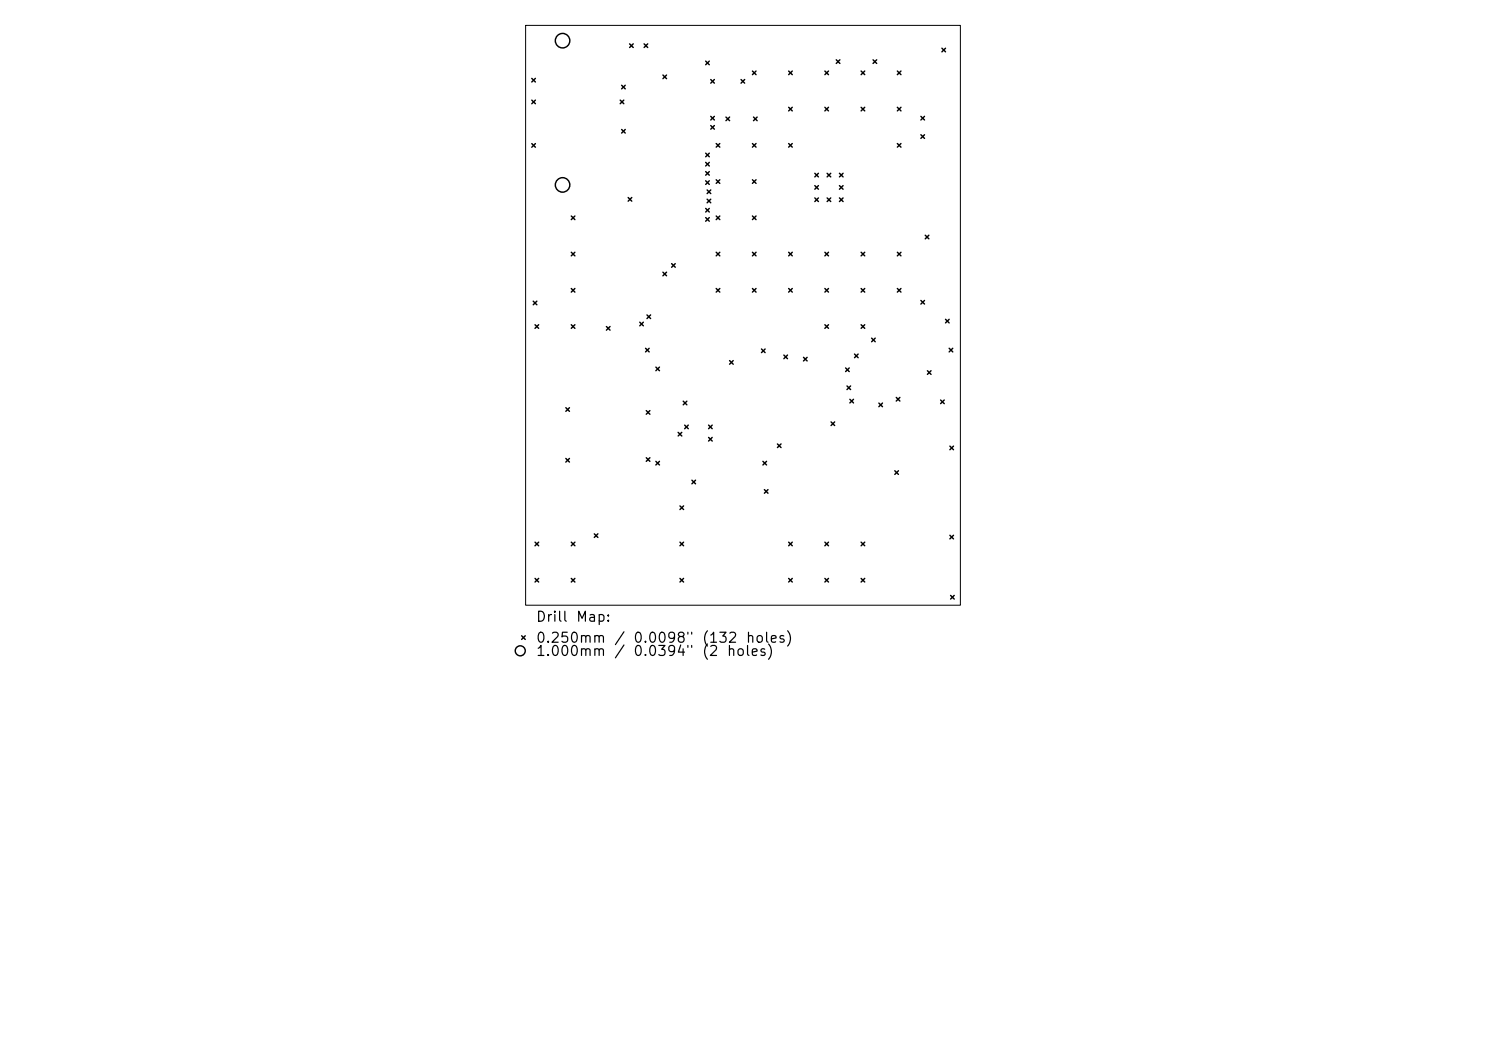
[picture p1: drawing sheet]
<svg xmlns="http://www.w3.org/2000/svg" width="297mm" height="210mm" viewBox="0 0 297 210" stroke-linecap="round" stroke-linejoin="round" font-family="sans-serif">
<defs><g id="words">
<g font-size="2">
<text x="107" y="124.7">Drill</text>
<text x="115" y="124.7">Map:</text>
<text x="107" y="128.9">0.250mm</text>
<text x="107" y="131.6">1.000mm</text>
<text x="122.6" y="128.9">/</text>
<text x="126.4" y="128.9">0.0098&quot;</text>
<text x="126.4" y="131.6">0.0394&quot;</text>
<text x="140.2" y="128.9">(132</text>
<text x="140.2" y="131.6">(2</text>
<text x="148.9" y="128.9">holes)</text>
</g>
</g></defs>
<path d="M105.1 5.1h86.8v115.8h-86.8z" fill="none" stroke="#000" stroke-width=".2"/>
<g fill="none" stroke="#000" stroke-width=".29">
<path d="M106.3 15.7l.7 .7M107 15.7l-.7 .7M124.2 17l.8 .8M125 17l-.8 .8M125.8 8.8l.8 .7M126.6 8.8l-.8 .7M128.7 8.8l.8 .7M129.5 8.8l-.8 .7M132.5 15l.7 .7M133.2 15l-.7 .7M141 12.2l.8 .7M141.8 12.2l-.8 .7"/>
<path d="M142.1 15.9l.7 .7M142.8 15.9l-.7 .7M148.1 15.9l.7 .7M148.8 15.9l-.7 .7M150.4 14.2l.7 .7M151.1 14.2l-.7 .7M157.6 14.2l.7 .7M158.3 14.2l-.7 .7M164.9 14.2l.7 .7M165.6 14.2l-.7 .7M167.1 12l.8 .7M167.9 12l-.8 .7"/>
<path d="M172.1 14.2l.7 .7M172.8 14.2l-.7 .7M174.5 12l.7 .7M175.2 12l-.7 .7M179.3 14.2l.8 .7M180.1 14.2l-.8 .7M188.3 9.6l.7 .8M189 9.6l-.7 .8M106.3 20l.7 .7M106.3 28.7l.7 .7M107 20l-.7 .7M107 28.7l-.7 .7"/>
<path d="M124 20l.7 .7M124.2 25.9l.8 .7M124.7 20l-.7 .7M125 25.9l-.8 .7M125.5 39.5l.8 .7M126.3 39.5l-.8 .7M141 30.6l.8 .7M141 32.4l.8 .8M141 34.3l.8 .7M141 36.1l.8 .7M141.3 38l.8 .7M141.3 39.8l.8 .7"/>
<path d="M141.8 30.6l-.8 .7M141.8 32.4l-.8 .8M141.8 34.3l-.8 .7M141.8 36.1l-.8 .7M142.1 38l-.8 .7M142.1 39.8l-.8 .7M142.1 23.2l.7 .8M142.1 25.1l.7 .7M142.8 23.2l-.7 .8M142.8 25.1l-.7 .7M143.1 35.9l.8 .7M143.1 28.7l.8 .7"/>
<path d="M143.9 28.7l-.8 .7M143.9 35.9l-.8 .7M145.1 23.4l.7 .7M145.8 23.4l-.7 .7M150.4 35.9l.7 .7M150.4 28.7l.7 .7M150.6 23.4l.7 .7M151.1 28.7l-.7 .7M151.1 35.9l-.7 .7M151.3 23.4l-.7 .7M157.6 21.4l.7 .8M157.6 28.7l.7 .7"/>
<path d="M158.3 21.4l-.7 .8M158.3 28.7l-.7 .7M162.9 34.6l.7 .7M162.9 37.1l.7 .7M162.9 39.5l.7 .8M163.6 34.6l-.7 .7M163.6 37.1l-.7 .7M163.6 39.5l-.7 .8M164.9 21.4l.7 .8M165.3 39.5l.7 .8M165.3 34.6l.7 .7M165.6 21.4l-.7 .8"/>
<path d="M166 34.6l-.7 .7M166 39.5l-.7 .8M167.8 39.5l.7 .8M167.8 34.6l.7 .7M167.8 37.1l.7 .7M168.5 34.6l-.7 .7M168.5 37.1l-.7 .7M168.5 39.5l-.7 .8M172.1 21.4l.7 .8M172.8 21.4l-.7 .8M179.3 21.4l.8 .8M179.3 28.7l.8 .7"/>
<path d="M180.1 21.4l-.8 .8M180.1 28.7l-.8 .7M184.1 23.2l.7 .8M184.1 26.9l.7 .8M184.8 23.2l-.7 .8M184.8 26.9l-.7 .8M114.2 43.2l.7 .7M114.2 50.4l.7 .7M114.2 57.6l.7 .8M114.9 57.6l-.7 .8M114.9 43.2l-.7 .7M114.9 50.4l-.7 .7"/>
<path d="M132.5 54.4l.7 .7M133.2 54.4l-.7 .7M134.2 52.7l.8 .7M135 52.7l-.8 .7M141 41.6l.8 .8M141 43.5l.8 .7M141.8 41.6l-.8 .8M141.8 43.5l-.8 .7M143.1 43.2l.8 .7M143.1 50.4l.8 .7M143.1 57.6l.8 .8M143.9 43.2l-.8 .7"/>
<path d="M143.9 50.4l-.8 .7M143.9 57.6l-.8 .8M150.4 43.2l.7 .7M150.4 50.4l.7 .7M150.4 57.6l.7 .8M151.1 50.4l-.7 .7M151.1 43.2l-.7 .7M151.1 57.6l-.7 .8M157.6 57.6l.7 .8M157.6 50.4l.7 .7M158.3 57.6l-.7 .8M158.3 50.4l-.7 .7"/>
<path d="M164.9 50.4l.7 .7M164.9 57.6l.7 .8M165.6 50.4l-.7 .7M165.6 57.6l-.7 .8M172.1 50.4l.7 .7M172.1 57.6l.7 .8M172.8 50.4l-.7 .7M172.8 57.6l-.7 .8M179.3 50.4l.8 .7M179.3 57.6l.8 .8M180.1 50.4l-.8 .7M180.1 57.6l-.8 .8"/>
<path d="M184.9 47l.7 .7M185.6 47l-.7 .7M106.6 60.2l.7 .7M106.9 64.9l.8 .7M107.3 60.2l-.7 .7M107.7 64.9l-.8 .7M114.2 64.9l.7 .7M114.9 64.9l-.7 .7M121.2 65.2l.7 .8M121.9 65.2l-.7 .8M127.9 64.4l.7 .7M128.6 64.4l-.7 .7"/>
<path d="M129 69.6l.7 .7M129.3 62.9l.7 .8M129.7 69.6l-.7 .7M130 62.9l-.7 .8M131.1 73.4l.7 .7M131.8 73.4l-.7 .7M145.8 72.1l.7 .7M146.5 72.1l-.7 .7M152.2 69.7l.7 .8M152.9 69.7l-.7 .8M156.7 71l.7 .7M157.4 71l-.7 .7"/>
<path d="M160.6 71.4l.7 .7M161.3 71.4l-.7 .7M164.9 64.9l.7 .7M165.6 64.9l-.7 .7M169 73.5l.7 .7M169.3 77.1l.7 .7M169.7 73.5l-.7 .7M169.9 79.8l.7 .7M170 77.1l-.7 .7M170.6 79.8l-.7 .7M170.8 70.8l.7 .7M171.5 70.8l-.7 .7"/>
<path d="M172.1 64.9l.7 .7M172.8 64.9l-.7 .7M174.2 67.6l.7 .7M174.9 67.6l-.7 .7M179.1 79.4l.8 .7M179.9 79.4l-.8 .7M184.1 60l.7 .8M184.8 60l-.7 .8M185.4 74.1l.7 .7M186.1 74.1l-.7 .7M188 79.9l.7 .8M188.7 79.9l-.7 .8"/>
<path d="M189 63.8l.7 .7M189.7 69.6l.7 .7M189.7 63.8l-.7 .7M190.4 69.6l-.7 .7M113.1 81.5l.7 .7M113.1 91.6l.7 .7M113.8 81.5l-.7 .7M113.8 91.6l-.7 .7M129.2 82l.7 .8M129.2 91.5l.7 .7M129.9 82l-.7 .8M129.9 91.5l-.7 .7"/>
<path d="M131.1 92.2l.7 .7M131.8 92.2l-.7 .7M135.5 86.4l.8 .7M136.3 86.4l-.8 .7M136.6 80.2l.7 .7M136.8 84.9l.8 .8M137.3 80.2l-.7 .7M137.6 84.9l-.8 .8M138.3 95.9l.7 .8M139 95.9l-.7 .8M141.6 84.9l.7 .8M141.6 87.4l.7 .7"/>
<path d="M142.3 84.9l-.7 .8M142.3 87.4l-.7 .7M152.5 92.2l.7 .7M152.8 97.8l.7 .8M153.2 92.2l-.7 .7M153.5 97.8l-.7 .8M155.4 88.7l.7 .7M156.1 88.7l-.7 .7M166.1 84.3l.7 .7M166.8 84.3l-.7 .7M175.7 80.5l.7 .8M176.4 80.5l-.7 .8"/>
<path d="M178.8 94.1l.8 .7M179.6 94.1l-.8 .7M189.8 89.1l.8 .8M190.6 89.1l-.8 .8M106.9 108.3l.8 .8M106.9 115.6l.8 .7M107.7 108.3l-.8 .8M107.7 115.6l-.8 .7M114.2 115.6l.7 .7M114.2 108.3l.7 .8M114.9 108.3l-.7 .8M114.9 115.6l-.7 .7"/>
<path d="M118.8 106.7l.7 .7M119.5 106.7l-.7 .7M135.9 101.1l.7 .7M135.9 108.3l.7 .8M135.9 115.6l.7 .7M136.6 101.1l-.7 .7M136.6 108.3l-.7 .8M136.6 115.6l-.7 .7M157.6 108.3l.7 .8M157.6 115.6l.7 .7M158.3 108.3l-.7 .8M158.3 115.6l-.7 .7"/>
<path d="M164.9 115.6l.7 .7M164.9 108.3l.7 .8M165.6 108.3l-.7 .8M165.6 115.6l-.7 .7M172.1 115.6l.7 .7M172.1 108.3l.7 .8M172.8 108.3l-.7 .8M172.8 115.6l-.7 .7M189.8 107l.8 .7M190 119l.7 .7M190.6 107l-.8 .7M190.7 119l-.7 .7"/>
<path d="M104.3 127l.7 .8M105 127l-.7 .8"/>
<circle cx="112.4" cy="8.1" r="1.45"/>
<circle cx="112.4" cy="36.9" r="1.45"/>
<circle cx="104" cy="130" r="1"/>
</g>
<use href="#words"/>
</svg>
